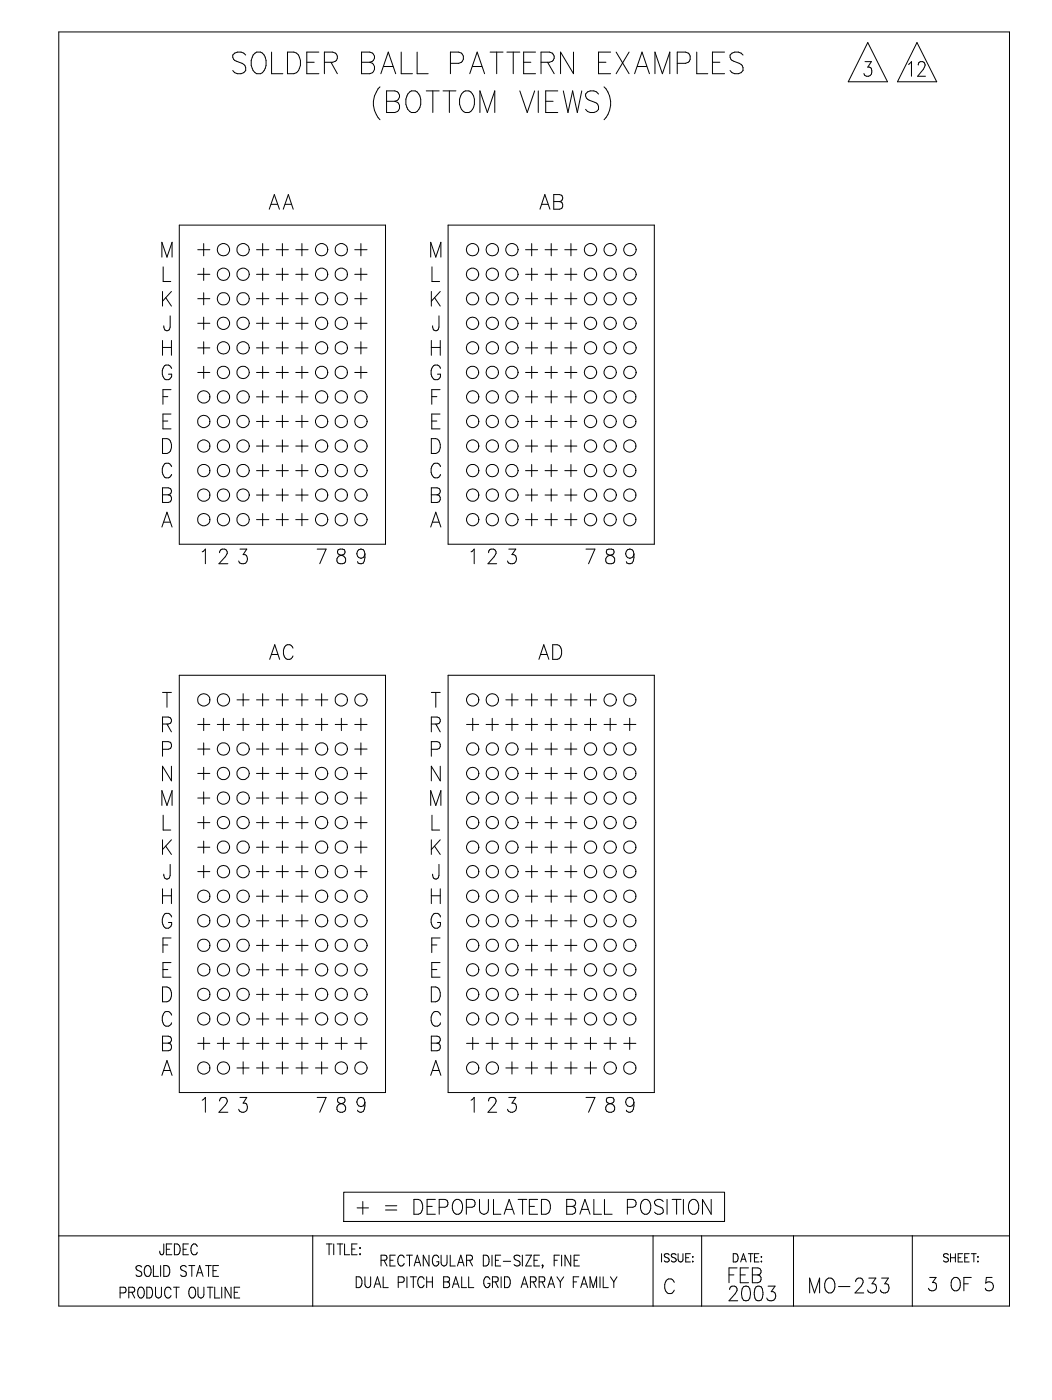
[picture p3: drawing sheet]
<svg xmlns="http://www.w3.org/2000/svg" width="210mm" height="280mm" viewBox="0 0 210 280" stroke-linecap="round" stroke-linejoin="round" font-family="sans-serif">
<g fill="none" stroke="#000" stroke-width=".2">
<path d="M11.7 6.4h189.7v254.4h-189.7zM49 11a1.63 1.63 0 0 0-2.6 0 1.02 1.02 0 0 0 .8 1.2l1.1 .4a1.07 1.07 0 0 1 .7 1.2 1.07 1.07 0 0 1-.9 .9h-.7l-.6-.2-.4-.4M50.5 11l.7-.6a1.56 1.56 0 0 1 1.9 1.7 2.49 2.49 0 0 1-1.1 2.6 1.36 1.36 0 0 1-1.7-1 2.91 2.91 0 0 1 .2-2.7zM54.2 10.4v4.3h2.2M57.4 10.4h1.2a1.72 1.72 0 0 1 1.3 1.7 2.98 2.98 0 0 1-.7 2.4l-.6 .2h-1.2zM61.2 12.4h1.5M63.6 10.4h-2.4v4.3h2.4M64.7 12.4h1.7l.5-.2a1.01 1.01 0 0 0 .4-1.1 1.01 1.01 0 0 0-.9-.7h-1.7v4.3M66 12.4l1.3 2.3M72.1 10.4h1.7a1.02 1.02 0 0 1 .9 1 1.02 1.02 0 0 1-.9 1 1.16 1.16 0 0 1 1 1.2 1.16 1.16 0 0 1-1 1.1h-1.7zM72.1 12.4h1.7M75.8 17.3a4.7 4.7 0 0 0 0 6.6"/>
<path d="M76 14.7l1.5-4.3 1.5 4.3M76.5 13.3h1.9M77.1 18.1h1.7a1.04 1.04 0 0 1 .9 1.1 1.04 1.04 0 0 1-.9 1 1.13 1.13 0 0 1 1 1.1 1.13 1.13 0 0 1-1 1.2h-1.7zM80.1 10.4v4.3h2.2M81.7 18.4l.4-.3a1.56 1.56 0 0 1 1.8 1.7 2.42 2.42 0 0 1-1.1 2.7 1.38 1.38 0 0 1-1.6-1.1 2.72 2.72 0 0 1 .5-3zM83.2 10.4v4.3h2.2M85 18.1h2.6M86.4 18.1v4.4M88.4 18.1h2.6M89.7 18.1v4.4M89.9 12.6h1.6a1.13 1.13 0 0 0 1-1.1 1.13 1.13 0 0 0-1-1.1h-1.6v4.3M92.5 18.4l.3-.3a1.55 1.55 0 0 1 1.9 1.7 2.42 2.42 0 0 1-1.1 2.7 1.38 1.38 0 0 1-1.7-1.1 2.72 2.72 0 0 1 .6-3z"/>
<path d="M93.7 14.7l1.5-4.3 1.5 4.3M94.3 13.3h1.8M97.8 10.4h2.6M99.1 10.4v4.3M101.1 10.4h2.6M102.4 10.4v4.3M103.7 18.1l1.5 4.4 1.5-4.4M104.5 12.4h1.4M106.8 10.4h-2.3v4.3h2.3M107.4 18.1v4.4M107.9 12.4h1.7a1.02 1.02 0 0 0 1-1 1.02 1.02 0 0 0-1-1h-1.7v4.3M109.3 12.4l1.3 2.3"/>
<path d="M111.3 18.1h-2.4v4.4h2.4M112.4 18.1l.9 4.4 1-4.4 .9 4.4 .9-4.4M114.4 10.4v4.3l-2.6-4.3v4.3M119.4 12.4h1.5M119.4 18.8a1.57 1.57 0 0 0-2.6 0 1.09 1.09 0 0 0 .8 1.2l1.1 .4a1.04 1.04 0 0 1 .7 1.1 1.04 1.04 0 0 1-.9 1h-.7l-.6-.2-.4-.5M120.5 17.3a4.7 4.7 0 0 1 0 6.6M121.8 10.4h-2.4v4.3h2.4M122.9 10.4l2.6 4.3M125.5 10.4l-2.6 4.3M126.6 14.7l1.5-4.3 1.5 4.3M127.2 13.3h1.8M130.7 14.7v-4.3l1.5 4.3 1.4-4.3v4.3"/>
<path d="M135.1 12.6h1.7a1.13 1.13 0 0 0 1-1.1 1.13 1.13 0 0 0-1-1.1h-1.7v4.3M139 10.4v4.3h2.2M142.2 12.4h1.4M144.6 10.4h-2.4v4.3h2.4M148.3 11a1.63 1.63 0 0 0-2.6 0 1.02 1.02 0 0 0 .7 1.2l1.1 .4a1.06 1.06 0 0 1 .8 1.2 1.06 1.06 0 0 1-1 .9h-.7l-.6-.2-.3-.4M172.6 12.3h1.3l-.8 1.1h.4a.93 .93 0 0 1 .4 1.4 .93 .93 0 0 1-1.4 .1l-.1-.2M173.1 8.5l4 7.8h-7.9zM181.3 12.9l.6-.6v2.9M183 8.5l3.9 7.8h-7.8zM183.2 13a.6 .6 0 0 1 .4-.7h.5a.72 .72 0 0 1 .3 1.1l-1.3 1.8h1.6M77.1 20.2h1.7M95.8 22.5v-4.4l1.4 4.4 1.5-4.4v4.4"/>
<path d="M108.9 20.2h1.5M110.5 38.8h1.1a.7 .7 0 0 1 .7 .7 .7 .7 0 0 1-.7 .7l.4 .2a.79 .79 0 0 1 .3 .8 .79 .79 0 0 1-.7 .6h-1.1zM32.3 51.3v-2.9l1 2.9 1-2.9v2.9M32.4 58.2v2.9M32.6 53.3v2.9h1.5M33.1 59.4l1.1 1.7M34.2 58.2l-1.8 1.9M35.8 44.9h41.1v63.8h-41.1zM39.5 49.9h2.4M39.5 54.8h2.4M39.5 59.6h2.4M40.6 48.6v2.5"/>
<path d="M40.6 53.5v2.5M40.6 58.4v2.5M51.2 49.9h2.4M51.2 54.8h2.4M51.2 59.6h2.4M52.4 48.6v2.5M52.4 53.5v2.5M52.4 58.4v2.5M53.7 41.8l1-3 1.1 3M54.1 40.8h1.3M55.1 49.9h2.4M55.1 54.8h2.4"/>
<path d="M55.1 59.6h2.4M56.3 48.6v2.5M56.3 53.5v2.5M56.3 58.4v2.5M56.5 41.8l1-3 1 3M56.9 40.8h1.2M59 49.9h2.5M59 54.8h2.5M59 59.6h2.5M60.2 48.6v2.5M60.2 53.5v2.5M60.2 58.4v2.5"/>
<path d="M70.8 49.9h2.4M70.8 54.8h2.4M70.8 59.6h2.4M72 48.6v2.5M72 53.5v2.5M72 58.4v2.5M85.9 51.3v-2.9l1.1 2.9 1-2.9v2.9M86.1 58.2v2.9M86.2 53.3v2.9h1.5M86.7 59.4l1.1 1.7M87.8 58.2l-1.7 1.9M89.4 44.9h41.2v63.8h-41.2z"/>
<path d="M104.9 49.9h2.4M104.9 54.8h2.4M104.9 59.6h2.4M106.1 48.6v2.5M106.1 53.5v2.5M106.1 58.4v2.5M107.7 41.8l1-3 1 3M108.1 40.8h1.2M108.8 49.9h2.4M108.8 54.8h2.4M108.8 59.6h2.4M110 48.6v2.5"/>
<path d="M110 53.5v2.5M110 58.4v2.5M110.5 40.2h1.1M112.7 49.9h2.4M112.7 54.8h2.4M112.7 59.6h2.4M113.9 48.6v2.5M113.9 53.5v2.5M113.9 58.4v2.5M32.4 69.4h1.8M32.4 68v2.9M32.5 79.2h1"/>
<path d="M34 63.1v2.2l-.2 .4a.57 .57 0 0 1-1 0l-.1-.6M34.1 77.8h-1.6v2.9M34.2 68v2.9M34.2 73.6a.89 .89 0 0 0-.8-.7 .89 .89 0 0 0-.9 .7 1.76 1.76 0 0 0 .6 2.2 .92 .92 0 0 0 1.1-1.1h-.6M39.5 64.5h2.4M39.5 69.5h2.4M39.5 74.4h2.4M40.6 63.3v2.5M40.6 68.2v2.5M40.6 73.1v2.5M51.2 64.5h2.4M51.2 69.5h2.4"/>
<path d="M51.2 74.4h2.4M51.2 79.2h2.4M52.4 63.3v2.5M52.4 68.2v2.5M52.4 73.1v2.5M52.4 78v2.5M55.1 64.5h2.4M55.1 69.5h2.4M55.1 74.4h2.4M55.1 79.2h2.4M56.3 63.3v2.5M56.3 68.2v2.5"/>
<path d="M56.3 73.1v2.5M56.3 78v2.5M59 64.5h2.5M59 69.5h2.5M59 74.4h2.5M59 79.2h2.5M60.2 63.3v2.5M60.2 68.2v2.5M60.2 73.1v2.5M60.2 78v2.5M70.8 64.5h2.4M70.8 69.5h2.4"/>
<path d="M70.8 74.4h2.4M72 63.3v2.5M72 68.2v2.5M72 73.1v2.5M86.1 68v2.9M86.1 69.4h1.7M86.1 79.2h1.1M87.6 63.1v2.2l-.1 .4a.57 .57 0 0 1-1.1 0l-.1-.6M87.8 77.8h-1.7v2.9M87.8 68v2.9M87.9 73.6a.96 .96 0 0 0-1.1-.7 .96 .96 0 0 0-.8 1.1 1.32 1.32 0 0 0 1.3 1.8 .92 .92 0 0 0 .6-1.1h-.6M104.9 64.5h2.4"/>
<path d="M104.9 69.5h2.4M104.9 74.4h2.4M104.9 79.2h2.4M106.1 63.3v2.5M106.1 68.2v2.5M106.1 73.1v2.5M106.1 78v2.5M108.8 64.5h2.4M108.8 69.5h2.4M108.8 74.4h2.4M108.8 79.2h2.4M110 63.3v2.5"/>
<path d="M110 68.2v2.5M110 73.1v2.5M110 78v2.5M112.7 64.5h2.4M112.7 69.5h2.4M112.7 74.4h2.4M112.7 79.2h2.4M113.9 63.3v2.5M113.9 68.2v2.5M113.9 73.1v2.5M113.9 78v2.5M32.4 98.8h1.2"/>
<path d="M32.4 97.4l1.6 .1a.72 .72 0 0 1 .2 .8 .72 .72 0 0 1-.6 .5l.4 .1a.79 .79 0 0 1 .2 .8 .79 .79 0 0 1-.6 .6h-1.2zM32.4 87.6h.9a1.69 1.69 0 0 1 .7 2.5l-.7 .4h-.9zM32.5 84.1h1M34.1 82.7h-1.6v2.9h1.6M34.2 93.2a.89 .89 0 0 0-.8-.7 .89 .89 0 0 0-.9 .7 1.76 1.76 0 0 0 .6 2.2 .93 .93 0 0 0 1.1-.7M51.2 84.1h2.4M51.2 89.1h2.4M51.2 94h2.4M51.2 98.8h2.4M52.4 82.9v2.5M52.4 87.8v2.5M52.4 92.7v2.5"/>
<path d="M52.4 97.6v2.5M55.1 84.1h2.4M55.1 89.1h2.4M55.1 94h2.4M55.1 98.8h2.4M56.3 82.9v2.5M56.3 87.8v2.5M56.3 92.7v2.5M56.3 97.6v2.5M59 84.1h2.5M59 89.1h2.5M59 94h2.5"/>
<path d="M59 98.8h2.5M60.2 82.9v2.5M60.2 87.8v2.5M60.2 92.7v2.5M60.2 97.6v2.5M86.1 98.8h1.1M86.1 97.4l1.5 .1a.72 .72 0 0 1 .2 .8 .72 .72 0 0 1-.6 .5l.4 .1a.79 .79 0 0 1 .2 .8 .79 .79 0 0 1-.6 .6h-1.1zM86.1 87.6h.9a1.69 1.69 0 0 1 .6 2.5l-.6 .4h-.9zM86.1 84.1h1.1M87.8 82.7h-1.7v2.9h1.7M87.9 93.2a.96 .96 0 0 0-1.1-.7 .96 .96 0 0 0-.8 1.1 1.32 1.32 0 0 0 1.3 1.8l.2-.1 .4-.6M104.9 84.1h2.4"/>
<path d="M104.9 89.1h2.4M104.9 94h2.4M104.9 98.8h2.4M106.1 82.9v2.5M106.1 87.8v2.5M106.1 92.7v2.5M106.1 97.6v2.5M108.8 84.1h2.4M108.8 89.1h2.4M108.8 94h2.4M108.8 98.8h2.4M110 82.9v2.5"/>
<path d="M110 87.8v2.5M110 92.7v2.5M110 97.6v2.5M112.7 84.1h2.4M112.7 89.1h2.4M112.7 94h2.4M112.7 98.8h2.4M113.9 82.9v2.5M113.9 87.8v2.5M113.9 92.7v2.5M113.9 97.6v2.5M32.3 105.2l1-2.9 1 2.9"/>
<path d="M32.7 104.3h1.3M40.3 110.2l.7-.6v3M43.8 110.3l.3-.5 .7-.2a.74 .74 0 0 1 .4 1.1l-1.5 1.9h1.8M47.9 109.6h1.3l-.7 1.1a.92 .92 0 0 1 .9 1.1 .92 .92 0 0 1-1.1 .8l-.4-.2-.3-.4M51.2 103.7h2.4M52.4 102.5v2.5M55.1 103.7h2.4M56.3 102.5v2.5M59 103.7h2.5M60.2 102.5v2.5M63.3 109.6h1.8l-1.3 3M67.5 109.8a.6 .6 0 0 0 .2 .9 1.16 1.16 0 0 1 1.3 1.3 .89 .89 0 0 1-1.6 .4 .89 .89 0 0 1 .6-1.5l.5-.2a.6 .6 0 0 0 .2-.9l-.4-.2z"/>
<path d="M71.6 109.8a.75 .75 0 0 1 1.1 .3l.1 .5a.84 .84 0 0 1-1.1 .8 .84 .84 0 0 1-.4-1.3zM72.8 110.6l-.1 1.4a.8 .8 0 0 1-1.2 .4l-.2-.3M85.9 105.2l1.1-2.9 1 2.9M86.3 104.3h1.3M94 110.2l.6-.6v3M97.5 110.3a.66 .66 0 0 1 .5-.7h.5a.74 .74 0 0 1 .3 1.1l-1.4 1.9h1.7M101.5 109.6h1.4l-.7 1.1a.92 .92 0 0 1 .7 1.5 .92 .92 0 0 1-1.6-.2M104.9 103.7h2.4M106.1 102.5v2.5M108.8 103.7h2.4M110 102.5v2.5M112.7 103.7h2.4"/>
<path d="M113.9 102.5v2.5M116.9 109.6h1.8l-1.3 3M121.1 109.8a.6 .6 0 0 0 .3 .9l.9 .3a.82 .82 0 0 1 .4 .9 .82 .82 0 0 1-.7 .7l-.9-.2a.89 .89 0 0 1 .1-1.4l.9-.3a.6 .6 0 0 0 .3-.9l-.4-.2zM126.5 110.6l-.1 1.4a.85 .85 0 0 1-1.3 .4l-.1-.3M32.4 138.2h1.8M33.3 138.2v3M35.8 134.8h41.1v83.3h-41.1zM47.3 139.7h2.4M48.5 138.5v2.5M51.2 139.7h2.4M52.4 138.5v2.5M53.8 131.6l1-2.9 1 2.9"/>
<path d="M54.2 130.7h1.2M55.1 139.7h2.4M56.3 138.5v2.5M58.5 129.4a.98 .98 0 0 0-1.2-.7 .98 .98 0 0 0-.7 1.1 1.32 1.32 0 0 0 1.2 1.8l.7-.6M59.1 139.7h2.4M60.2 138.5v2.5M62.9 139.7h2.5M64.2 138.5v2.5M86.1 138.2h1.7M87 138.2v3M89.4 134.8h41.2v83.3h-41.2zM100.9 139.7h2.5"/>
<path d="M102.2 138.5v2.5M104.9 139.7h2.4M106.1 138.5v2.5M107.5 131.6l1-2.9 1 2.9M107.9 130.7h1.2M108.8 139.7h2.4M110 138.5v2.5M110.3 128.7h.9a1.63 1.63 0 0 1 .6 2.5l-.3 .3-.3 .1h-.9zM112.7 139.7h2.4M113.9 138.5v2.5M116.6 139.7h2.4M117.8 138.5v2.5"/>
<path d="M32.4 149.6l1.6-.1a.79 .79 0 0 0 .2-.9 .79 .79 0 0 0-.6-.5h-1.2v2.9M32.4 144.6h1.2a.7 .7 0 0 0 .6-.7 .7 .7 0 0 0-.6-.7h-1.2v2.9M33.3 144.6l.9 1.5M34.2 153v2.9l-1.8-2.9v2.9M39.5 149.5h2.4M39.5 154.4h2.4M39.5 159.3h2.4M39.5 144.6h2.4M40.6 143.4v2.5M40.6 148.3v2.4M40.6 153.2v2.4M40.6 158.1v2.5"/>
<path d="M43.3 144.6h2.5M44.6 143.4v2.5M47.3 144.6h2.4M48.5 143.4v2.5M51.2 149.5h2.4M51.2 154.4h2.4M51.2 159.3h2.4M51.2 144.6h2.4M52.4 143.4v2.5M52.4 148.3v2.4M52.4 153.2v2.4M52.4 158.1v2.5"/>
<path d="M55.1 149.5h2.4M55.1 154.4h2.4M55.1 159.3h2.4M55.1 144.6h2.4M56.3 143.4v2.5M56.3 148.3v2.4M56.3 153.2v2.4M56.3 158.1v2.5M59 149.5h2.5M59 154.4h2.5M59 159.3h2.5M59.1 144.6h2.4"/>
<path d="M60.2 143.4v2.5M60.2 148.3v2.4M60.2 153.2v2.4M60.2 158.1v2.5M62.9 144.6h2.5M64.2 143.4v2.5M66.9 144.6h2.4M68.1 143.4v2.5M70.8 149.5h2.4M70.8 154.4h2.4M70.8 159.3h2.4M70.8 144.6h2.4"/>
<path d="M72 143.4v2.5M72 148.3v2.4M72 153.2v2.4M72 158.1v2.5M86.1 144.6h1.1a.7 .7 0 0 0 .7-.7 .7 .7 0 0 0-.7-.7h-1.1v2.9M86.1 149.6l1.5-.1a.79 .79 0 0 0 .2-.9 .79 .79 0 0 0-.6-.5h-1.1v2.9M87 144.6l.8 1.5M87.8 153v2.9l-1.7-2.9v2.9M93.1 144.6h2.4M94.3 143.4v2.5M97 144.6h2.4M98.2 143.4v2.5"/>
<path d="M100.9 144.6h2.5M102.2 143.4v2.5M104.9 149.5h2.4M104.9 154.4h2.4M104.9 159.3h2.4M104.9 144.6h2.4M106.1 143.4v2.5M106.1 148.3v2.4M106.1 153.2v2.4M106.1 158.1v2.5M108.8 149.5h2.4M108.8 154.4h2.4"/>
<path d="M108.8 159.3h2.4M108.8 144.6h2.4M110 143.4v2.5M110 148.3v2.4M110 153.2v2.4M110 158.1v2.5M112.7 149.5h2.4M112.7 154.4h2.4M112.7 159.3h2.4M112.7 144.6h2.4M113.9 143.4v2.5M113.9 148.3v2.4"/>
<path d="M113.9 153.2v2.4M113.9 158.1v2.5M116.6 144.6h2.4M117.8 143.4v2.5M120.5 144.6h2.5M121.8 143.4v2.5M124.5 144.6h2.4M125.6 143.4v2.5M32.3 160.8v-3l1 3 1-3v3M32.4 167.7v2.9M32.4 177.4v3M32.4 178.8h1.8"/>
<path d="M32.6 162.8v2.9h1.5M33.1 168.9l1.1 1.7M34 172.6v2.2l-.2 .4a.57 .57 0 0 1-1 0l-.1-.7M34.2 177.4v3M34.2 167.7l-1.8 1.9M39.5 164.2h2.4M39.5 169.1h2.4M39.5 174h2.4M40.6 163v2.5M40.6 167.9v2.4M40.6 172.8v2.4M51.2 178.9h2.4"/>
<path d="M51.2 164.2h2.4M51.2 169.1h2.4M51.2 174h2.4M52.4 163v2.5M52.4 167.9v2.4M52.4 172.8v2.4M52.4 177.7v2.5M55.1 178.9h2.4M55.1 164.2h2.4M55.1 169.1h2.4M55.1 174h2.4M56.3 163v2.5"/>
<path d="M56.3 167.9v2.4M56.3 172.8v2.4M56.3 177.7v2.5M59 178.9h2.5M59 164.2h2.5M59 169.1h2.5M59 174h2.5M60.2 163v2.5M60.2 167.9v2.4M60.2 172.8v2.4M60.2 177.7v2.5M70.8 164.2h2.4"/>
<path d="M70.8 169.1h2.4M70.8 174h2.4M72 163v2.5M72 167.9v2.4M72 172.8v2.4M85.9 160.8v-3l1.1 3 1-3v3M86.1 167.7v2.9M86.1 177.4v3M86.1 178.8h1.7M86.2 162.8v2.9h1.5M86.7 168.9l1.1 1.7M87.6 172.6v2.2l-.1 .4a.57 .57 0 0 1-1.1 0l-.1-.7"/>
<path d="M87.8 177.4v3M87.8 167.7l-1.7 1.9M104.9 178.9h2.4M104.9 164.2h2.4M104.9 169.1h2.4M104.9 174h2.4M106.1 163v2.5M106.1 167.9v2.4M106.1 172.8v2.4M106.1 177.7v2.5M108.8 178.9h2.4M108.8 164.2h2.4"/>
<path d="M108.8 169.1h2.4M108.8 174h2.4M110 163v2.5M110 167.9v2.4M110 172.8v2.4M110 177.7v2.5M112.7 178.9h2.4M112.7 164.2h2.4M112.7 169.1h2.4M112.7 174h2.4M113.9 163v2.5M113.9 167.9v2.4"/>
<path d="M113.9 172.8v2.4M113.9 177.7v2.5M32.4 197h.9a1.65 1.65 0 0 1 .9 1.5 1.65 1.65 0 0 1-.9 1.5h-.9zM32.5 188.7h1M32.5 193.6h1M34.1 187.3h-1.6v2.9M34.1 192.2h-1.6v2.9h1.6M34.2 183.1a.88 .88 0 0 0-.8-.8 .88 .88 0 0 0-.9 .8 1.83 1.83 0 0 0 .6 2.2 .97 .97 0 0 0 1.1-1.1h-.6M51.2 198.5h2.4M51.2 193.6h2.4M51.2 188.8h2.4M51.2 183.8h2.4"/>
<path d="M52.4 182.6v2.5M52.4 187.5v2.4M52.4 192.4v2.4M52.4 197.3v2.5M55.1 198.5h2.4M55.1 193.6h2.4M55.1 188.8h2.4M55.1 183.8h2.4M56.3 182.6v2.5M56.3 187.5v2.4M56.3 192.4v2.4M56.3 197.3v2.5"/>
<path d="M59 198.5h2.5M59 193.6h2.5M59 188.8h2.5M59 183.8h2.5M60.2 182.6v2.5M60.2 187.5v2.4M60.2 192.4v2.4M60.2 197.3v2.5M86.1 197h.9a1.65 1.65 0 0 1 .9 1.5 1.65 1.65 0 0 1-.9 1.5h-.9zM86.1 188.7h1.1M86.1 193.6h1.1M87.8 187.3h-1.7v2.9"/>
<path d="M87.8 192.2h-1.7v2.9h1.7M87.9 183.1l-.1-.3a.89 .89 0 0 0-.9-.5 .89 .89 0 0 0-.8 .8 1.76 1.76 0 0 0 .7 2.2 .93 .93 0 0 0 1.1-1.1h-.6M104.9 198.5h2.4M104.9 193.6h2.4M104.9 188.8h2.4M104.9 183.8h2.4M106.1 182.6v2.5M106.1 187.5v2.4M106.1 192.4v2.4M106.1 197.3v2.5M108.8 198.5h2.4M108.8 193.6h2.4"/>
<path d="M108.8 188.8h2.4M108.8 183.8h2.4M110 182.6v2.5M110 187.5v2.4M110 192.4v2.4M110 197.3v2.5M112.7 198.5h2.4M112.7 193.6h2.4M112.7 188.8h2.4M112.7 183.8h2.4M113.9 182.6v2.5M113.9 187.5v2.4"/>
<path d="M113.9 192.4v2.4M113.9 197.3v2.5M32.3 214.7l1-3 1 3M32.4 206.9h1.2a.7 .7 0 0 1 .6 .7 .7 .7 0 0 1-.6 .7l.4 .1a.79 .79 0 0 1 .2 .8 .79 .79 0 0 1-.6 .6h-1.2zM32.4 208.3h1.2M32.7 213.7h1.3M34.2 202.7a.88 .88 0 0 0-.8-.8 .88 .88 0 0 0-.9 .8 1.73 1.73 0 0 0 .6 2.2 .93 .93 0 0 0 1.1-.7M39.5 208.3h2.4M40.3 219.7l.7-.6v3M40.6 207.1v2.4M43.3 208.3h2.5M43.8 219.8l.3-.6 .7-.1a.85 .85 0 0 1 .6 .7 .85 .85 0 0 1-.4 .8l-1.3 1.5h1.8"/>
<path d="M44.6 207.1v2.4M47.3 208.3h2.4M47.3 213.2h2.4M47.9 219.1h1.3l-.7 1.1h.4a.94 .94 0 0 1 .2 1.6 .94 .94 0 0 1-1.5-.3M48.5 207.1v2.4M48.5 212v2.4M51.2 203.4h2.4M51.2 208.3h2.4M51.2 213.2h2.4M52.4 202.2v2.5M52.4 207.1v2.4M52.4 212v2.4"/>
<path d="M55.1 203.4h2.4M55.1 208.3h2.4M55.1 213.2h2.4M56.3 202.2v2.5M56.3 207.1v2.4M56.3 212v2.4M59 203.4h2.5M59.1 208.3h2.4M59.1 213.2h2.4M60.2 202.2v2.5M60.2 207.1v2.4M60.2 212v2.4"/>
<path d="M62.9 208.3h2.5M62.9 213.2h2.5M63.3 219.1h1.8l-1.3 3M64.2 207.1v2.4M64.2 212v2.4M66.9 208.3h2.4M67.5 219.2a.65 .65 0 0 0 .2 1 1.02 1.02 0 0 1 1.1 .5 1.02 1.02 0 0 1-.1 1.2 .89 .89 0 0 1-1.4-.3 .89 .89 0 0 1 .7-1.2l.5-.2a.65 .65 0 0 0 .2-1l-.4-.1zM68.1 207.1v2.4M70.8 208.3h2.4M71.6 219.2a.75 .75 0 0 1 1.1 .3l.1 .6a.84 .84 0 0 1-1.1 .8 .84 .84 0 0 1-.4-1.4zM72 207.1v2.4M85.9 214.7l1.1-3 1 3"/>
<path d="M86.1 206.9h1.1a.7 .7 0 0 1 .7 .7 .7 .7 0 0 1-.7 .7l.4 .1a.79 .79 0 0 1 .2 .8 .79 .79 0 0 1-.6 .6h-1.1zM86.1 208.3h1.1M86.3 213.7h1.3M87.9 202.7l-.1-.3a.89 .89 0 0 0-.9-.5 .89 .89 0 0 0-.8 .8 1.67 1.67 0 0 0 .7 2.2l.7-.1 .4-.6M93.1 208.3h2.4M94 219.7l.6-.6v3M94.3 207.1v2.4M97 208.3h2.4M97.5 219.8a.66 .66 0 0 1 .5-.7h.5a.85 .85 0 0 1 .5 .7 .85 .85 0 0 1-.4 .8l-1.2 1.5h1.7M98.2 207.1v2.4M100.9 208.3h2.5M100.9 213.2h2.5"/>
<path d="M101.5 219.1h1.4l-.7 1.1a.93 .93 0 0 1 .9 1.1 .93 .93 0 0 1-1.2 .8l-.4-.2-.2-.4M102.2 207.1v2.4M102.2 212v2.4M104.9 203.4h2.4M104.9 208.3h2.4M104.9 213.2h2.4M106.1 202.2v2.5M106.1 207.1v2.4M106.1 212v2.4M108.8 203.4h2.4M108.8 208.3h2.4M108.8 213.2h2.4"/>
<path d="M110 202.2v2.5M110 207.1v2.4M110 212v2.4M112.7 203.4h2.4M112.7 208.3h2.4M112.7 213.2h2.4M113.9 202.2v2.5M113.9 207.1v2.4M113.9 212v2.4M116.6 208.3h2.4M116.6 213.2h2.4M116.9 219.1h1.8l-1.3 3"/>
<path d="M117.8 207.1v2.4M117.8 212v2.4M120.5 208.3h2.5M121.1 219.2a.65 .65 0 0 0 .3 1 1.06 1.06 0 0 1 1 .4 1.06 1.06 0 0 1 .1 1.2 .94 .94 0 0 1-1.1 .2 .94 .94 0 0 1-.5-.9 1.19 1.19 0 0 1 1.2-.9 .65 .65 0 0 0 .3-1l-.4-.1zM121.8 207.1v2.4M124.5 208.3h2.4M125.6 207.1v2.4M68.6 238h76v5.9h-76zM72.4 239.9v2.5M72.8 220.1a1.65 1.65 0 0 1-.7 2l-.6-.2-.2-.3M82.6 239.5h.9a1.69 1.69 0 0 1 0 2.9h-.9zM86.9 239.5h-1.7v2.9h1.7"/>
<path d="M90.8 239.6l.2-.1a1.32 1.32 0 0 1 1.3 1.8 1 1 0 0 1-.6 1 1 1 0 0 1-1.2-.3 1.94 1.94 0 0 1 .3-2.4zM95.7 239.5v2.1a.89 .89 0 0 0 .9 .8 .89 .89 0 0 0 .9-.8v-2.1M98.5 239.5v2.9h1.4M103.4 239.5h1.7M104.3 239.5v2.9M107.3 239.5h-1.7v2.9h1.7M108 239.5h.9a1.65 1.65 0 0 1 .9 1.4 1.65 1.65 0 0 1-.9 1.5h-.9zM113.1 239.5h1.1a.72 .72 0 0 1 .6 .5 .72 .72 0 0 1-.2 .7l-.4 .2a.8 .8 0 0 1 .7 .7 .8 .8 0 0 1-.7 .8h-1.1zM118.5 239.5v2.9h1.5M120.6 239.5v2.9h1.5M126.5 220.1a1.6 1.6 0 0 1-.8 2l-.6-.2-.1-.3M128.1 239.9l.5-.4a1.32 1.32 0 0 1 1.2 1.8 1 1 0 0 1-.6 1 1 1 0 0 1-1.1-.3 2.13 2.13 0 0 1 0-2.1z"/>
<path d="M132.3 239.9a.93 .93 0 0 0-.9-.5 .93 .93 0 0 0-.8 .8l.3 .4 .9 .4a.71 .71 0 0 1 .5 .8 .71 .71 0 0 1-.6 .6h-.5l-.6-.4M133.1 239.5v2.9M134.1 239.5h1.8M135 239.5v2.9M136.4 239.5v2.9M137.6 239.9l.5-.4a1.32 1.32 0 0 1 1.3 1.8 1 1 0 0 1-.6 1 1 1 0 0 1-1.2-.3 2.13 2.13 0 0 1 0-2.1zM141.9 239.5v2.9l-1.7-2.9v2.9M11.7 246.7h189.7M24 258.1h.7a.59 .59 0 0 0 .5-.5 .59 .59 0 0 0-.5-.6h-.7v2.2M25.7 258h.8a.51 .51 0 0 0 .4-.5 .51 .51 0 0 0-.4-.5h-.8v2.2M26.3 258l.6 1.2M27.8 257.1l.1-.1a.93 .93 0 0 1 .9 1.3l-.1 .3a.68 .68 0 0 1-.8 .6 1.49 1.49 0 0 1-.1-2.1z"/>
<path d="M28.3 253a.57 .57 0 0 0-.8-.3 .57 .57 0 0 0-.2 .8l.8 .4a.58 .58 0 0 1 0 .8 .72 .72 0 0 1-1-.2M29.1 252.8l.2-.1a.95 .95 0 0 1 .8 1.3 .69 .69 0 0 1-.6 .9 .69 .69 0 0 1-.7-.9 1.36 1.36 0 0 1 .3-1.2zM29.3 257h.6a1.29 1.29 0 0 1 0 2.2h-.6zM30.6 252.7v2.1h1M31 257v1.5a.59 .59 0 0 0 .3 .6 .59 .59 0 0 0 .7-.1l.2-.5v-1.5M32 252.7v2.1M32.7 252.7a1.16 1.16 0 0 1 1.2 .7 1.16 1.16 0 0 1-.4 1.3l-.8 .1zM32.7 248.4l-.1 1.9a.33 .33 0 0 1-.3 .2 .33 .33 0 0 1-.3-.2l-.1-.5M33.2 249.4h.7M34.1 257.5a.65 .65 0 0 0-.8-.5 .65 .65 0 0 0-.4 .8 .95 .95 0 0 0 .8 1.4l.4-.6M34.3 248.4h-1.1v2.1h1.1M34.6 257h1.2"/>
<path d="M34.8 248.4a1.16 1.16 0 0 1 1.2 .7 1.16 1.16 0 0 1-.4 1.3l-.8 .1zM35.2 257v2.2M36.5 249.4h.7M37.2 253a.61 .61 0 0 0-.7-.3 .61 .61 0 0 0-.5 .5l.2 .3 .8 .4 .2 .6a.67 .67 0 0 1-1.2 0M37.6 248.4h-1.1v2.1h1.1M37.7 252.7h1.2M38 257.1l.2-.1a.93 .93 0 0 1 .8 1.3 .7 .7 0 0 1-.6 .9 .7 .7 0 0 1-.7-.9v-.5zM38.3 252.7v2.1M39.2 254.8l.6-2.1 .7 2.1M39.4 248.9a.6 .6 0 0 0-.6-.6 .6 .6 0 0 0-.6 .6l-.1 .8a.65 .65 0 0 0 .5 .8 .65 .65 0 0 0 .8-.5M39.4 254.1h.9M39.5 257v1.5a.59 .59 0 0 0 .3 .6 .59 .59 0 0 0 .6-.1l.3-.5v-1.5"/>
<path d="M41 252.7h1.2M41.4 257h1.1M41.6 252.7v2.1M41.9 257v2.2M42.5 253.7h.7M42.8 257v2.2h1.1M43.6 252.7h-1.1v2.1h1.1M44.2 257v2.2M46.1 257v2.2l-1.2-2.2v2.2M46.7 258h.7M47.8 257h-1.1v2.2h1.1M62.4 246.7v14.1"/>
<path d="M65.1 248.4h1.2M65.7 248.4v2.1M66.6 248.4v2.1M67.3 248.4h1.1M67.9 248.4v2.1M68.7 248.4v2.1h1.1M70.2 249.4h.6M71.1 254.9h.5a1.25 1.25 0 0 1 0 2.2h-.5zM71.2 241.2h2.3M71.2 248.4h-1v2.1h1M71.8 249.2h.1l-.1 .1zM71.8 250.4h.1l-.1 .1z"/>
<path d="M72.8 254.9v1.5a.58 .58 0 0 0 .6 .7 .58 .58 0 0 0 .6-.7v-1.5M74.6 257.1l.7-2.2 .7 2.2M74.9 256.4h.8M76 251.6h.8a.52 .52 0 0 0 .4-.5 .52 .52 0 0 0-.4-.5h-.8v2.2M76.5 254.9v2.2h1M76.6 251.6l.6 1.2M76.9 240.7h2.3M76.9 241.6h2.3M77.8 251.6h.6M78.9 250.6h-1.1v2.2h1.1M79.5 256h.7l.4-.2v-.5l-.1-.3-1-.1v2.2M80.6 251.1a.65 .65 0 0 0-.7-.5 .65 .65 0 0 0-.5 .8 .95 .95 0 0 0 .8 1.4l.4-.5"/>
<path d="M81.1 250.6h1.2M81.2 254.9v2.2M81.7 250.6v2.2M81.9 254.9h1.2M82.5 254.9v2.2M82.6 252.8l.7-2.2 .6 2.2M82.9 252h.8M84.6 255.4a.65 .65 0 0 0-.8-.5 .65 .65 0 0 0-.4 .8 .99 .99 0 0 0 .8 1.4l.4-.5M85.1 255.9h1.2M85.1 254.9v2.2M85.2 240.9h1M85.6 250.6v2.2l-1.1-2.2v2.2"/>
<path d="M86.3 254.9v2.2M87.5 251.1a.65 .65 0 0 0-.7-.5 .65 .65 0 0 0-.5 .8 .95 .95 0 0 0 .8 1.4 .74 .74 0 0 0 .4-.9h-.4M87.6 241h1.2a.81 .81 0 0 0 .6-.8 .81 .81 0 0 0-.6-.7h-1.2v2.9M88 250.6v1.5a.59 .59 0 0 0 .3 .6 .59 .59 0 0 0 .6-.1l.3-.5v-1.5M88.5 255.9h.8M88.5 254.9h.8a.51 .51 0 0 1 .4 .5 .51 .51 0 0 1-.4 .5 .59 .59 0 0 1 .4 .6 .59 .59 0 0 1-.4 .6h-.8zM89.8 250.6v2.2h1M90.3 257.1l.6-2.2 .7 2.2M90.5 256.4h.9M91.3 252.8l.6-2.2 .7 2.2M91.5 252h.8M92.1 254.9v2.2h1"/>
<path d="M93 241h1.2a.81 .81 0 0 0 .6-.8 .81 .81 0 0 0-.6-.7h-1.2v2.9M93.1 251.6h.8a.52 .52 0 0 0 .4-.5 .52 .52 0 0 0-.4-.5h-.8v2.2M93.5 254.9v2.2h1M93.7 251.6l.6 1.2M96.4 250.6h.6a1.25 1.25 0 0 1 0 2.2h-.6zM97.7 255.4a.57 .57 0 0 0-.8-.4 1.49 1.49 0 0 0 .1 2.1 .68 .68 0 0 0 .7-.9h-.4M98.2 250.6v2.2M98.3 255.9h.7a.53 .53 0 0 0 .4-.5 .53 .53 0 0 0-.4-.5h-.7v2.2M98.8 251.6h.7M98.8 255.9l.6 1.2M99.9 250.6h-1.1v2.2h1.1M100 254.9v2.2"/>
<path d="M100.4 251.8h1.5M100.6 242.4l1-2.9 1 2.9M100.7 254.9h.6a1.29 1.29 0 0 1 0 2.2h-.6zM101 241.5h1.2M103.8 250.9a.64 .64 0 0 0-.7-.3 .64 .64 0 0 0-.5 .5 1.63 1.63 0 0 0 1.1 .8l.1 .6a.71 .71 0 0 1-1.2 0M104 257.1l.6-2.2 .7 2.2M104.2 250.6v2.2M104.2 256.4h.9M104.9 250.6h1.1l-1.1 2.2h1.1M105.6 240.9h1M105.8 255.9h.8a.52 .52 0 0 0 .4-.5 .52 .52 0 0 0-.4-.5h-.8v2.2M106.4 255.9l.6 1.2"/>
<path d="M106.6 251.6h.6M107.6 255.9l1-.1 .1-.3-.1-.5-1-.1v2.2M107.7 250.6h-1.1v2.2h1.1M108.2 255.9l.5 1.2M108.2 252.5v.3zM108.3 252.6l-.1 .6M109.3 257.1l.7-2.2 .7 2.2M109.6 256.4h.8M110.6 251.6h.6M111.1 254.9l.7 1M111.6 250.6h-1v2.2M111.8 255.9v1.2"/>
<path d="M112.1 250.6v2.2M112.5 254.9l-.7 1M113.1 240.9h1.1M113.9 250.6v2.2l-1.2-2.2v2.2M114.4 255.9h.7M114.6 251.6h.6M115.5 254.9h-1.1v2.2M115.6 250.6h-1v2.2h1M115.7 242.4l1-2.9 1 2.9M115.9 257.1l.6-2.2 .7 2.2M116.1 241.5h1.2M116.1 256.4h.9"/>
<path d="M117.7 257.1v-2.2l.7 2.2 .6-2.2v2.2M119.7 254.9v2.2M120.4 254.9v2.2h1M121.8 254.9l.7 1M122.5 255.9v1.2M123.1 254.9l-.6 1M125.2 241h1.1a.8 .8 0 0 0 .6-.8 .8 .8 0 0 0-.6-.7h-1.1v2.9M130.3 246.7v14.1M132 250.3v1.7M133.5 250.6a.52 .52 0 0 0-.5-.3 .52 .52 0 0 0-.5 .4l.2 .2 .7 .3 .1 .5a.57 .57 0 0 1-1 0M134.5 256a.98 .98 0 0 0-1.1-.7 .98 .98 0 0 0-.8 1.1 1.32 1.32 0 0 0 1.3 1.9l.6-.7M134.9 250.6a.49 .49 0 0 0-.6-.3 .49 .49 0 0 0-.3 .6l.7 .3 .2 .3a.52 .52 0 0 1-.4 .5 .52 .52 0 0 1-.6-.3"/>
<path d="M135.3 250.3v1.2a.49 .49 0 0 0 .5 .5 .49 .49 0 0 0 .5-.5v-1.2M136.8 251.1h.6M137.8 250.3h-1v1.7h1M138.2 250.9v.1zM138.2 251.8v.2zM140 246.7v14.1M145.5 254.5h.9M145.6 257.5l.2-.6 .8-.1a.7 .7 0 0 1 .3 1.1l-1.4 1.8h1.7M146.3 250.3h.5a.94 .94 0 0 1 0 1.7h-.5zM147.1 253.1h-1.6v3M147.7 254.5h1M147.8 252l.5-1.7 .6 1.7"/>
<path d="M148 251.4h.7M148.3 256.9a.85 .85 0 0 1 1.3 .4 2.67 2.67 0 0 1-.2 2.3 .85 .85 0 0 1-1.3-.4 2.67 2.67 0 0 1 .2-2.3zM149.3 250.3h1M149.4 253.1h-1.7v3h1.7M149.8 250.3v1.7M150.1 253.1h1.1a.7 .7 0 0 1 .7 .7 .7 .7 0 0 1-.7 .7 .79 .79 0 0 1 .7 .8 .79 .79 0 0 1-.7 .8h-1.1zM150.1 254.5h1.1M150.5 251.1h.6M150.9 256.9l.6-.1a1.35 1.35 0 0 1 .7 1.6l-.1 .8-.3 .4-.6 .1a1.39 1.39 0 0 1-.7-1.7l.1-.7zM151.4 250.3h-.9v1.7h.9M151.9 250.9v.1zM151.9 251.8v.2z"/>
<path d="M153.2 256.8h1.4l-.7 1.1a.92 .92 0 0 1 .7 1.4 .92 .92 0 0 1-1.6-.1M158.3 246.7v14.1M161.5 258.1v-2.9l1 2.9 1-2.9v2.9M164.8 255.6l.5-.4a1.32 1.32 0 0 1 1.3 1.8 1 1 0 0 1-.6 1 1 1 0 0 1-1.2-.3 2.13 2.13 0 0 1 0-2.1zM167.3 256.9h2.3M170.7 255.9l.3-.6 .2-.1h.5a.79 .79 0 0 1 .4 1.1l-.2 .4-1.3 1.4h1.7M173.4 255.2h1.4l-.8 1.1a.93 .93 0 0 1 .9 1.1 .93 .93 0 0 1-1.2 .7l-.3-.1-.3-.5M175.9 255.2h1.3l-.7 1.1h.4a.94 .94 0 0 1 .2 1.5 .94 .94 0 0 1-1.5-.3M182 246.7v14.1M185.5 255h1.3l-.7 1.1a.84 .84 0 0 1 .8 .9 .84 .84 0 0 1-1.1 .7l-.3-.1-.2-.4M189.2 250.6a.52 .52 0 0 0-.5-.3 .52 .52 0 0 0-.4 .4l.1 .2a.8 .8 0 0 1 .8 .8 .57 .57 0 0 1-.9 0M189.7 251.1h.9"/>
<path d="M189.7 250.3v1.7M190 255.4l.5-.4a1.18 1.18 0 0 1 1.1 1.7 .92 .92 0 0 1-.9 1 .92 .92 0 0 1-.9-1v-.6zM190.6 250.3v1.7M191.2 251.1h.5M192.1 250.3h-.9v1.7h.9M192.3 256.3h.9M192.5 251.1h.5M193.4 250.3h-.9v1.7h.9M193.8 255h-1.5v2.7M193.8 250.3h1M194.3 250.3v1.7M195.1 250.9v.1z"/>
<path d="M195.1 251.8v.2zM198 255h-1.2l-.1 1.2a.9 .9 0 0 1 1.3 0 .9 .9 0 0 1 0 1.3 .9 .9 0 0 1-1.3 0l-.1-.3"/>
<circle cx="44.6" cy="59.7" r="1.24"/>
<circle cx="44.6" cy="54.8" r="1.22"/>
<circle cx="44.6" cy="49.9" r="1.22"/>
<circle cx="48.5" cy="54.7" r="1.24"/>
<circle cx="48.5" cy="49.9" r="1.24"/>
<circle cx="48.5" cy="59.7" r="1.24"/>
<circle cx="64.2" cy="59.7" r="1.23"/>
<circle cx="64.2" cy="49.9" r="1.23"/>
<circle cx="64.2" cy="54.8" r="1.23"/>
<circle cx="68.1" cy="59.7" r="1.23"/>
<circle cx="68.1" cy="54.8" r="1.21"/>
<circle cx="68.1" cy="49.8" r="1.21"/>
<circle cx="94.3" cy="59.6" r="1.23"/>
<circle cx="94.3" cy="49.9" r="1.22"/>
<circle cx="94.3" cy="54.8" r="1.22"/>
<circle cx="98.2" cy="59.7" r="1.23"/>
<circle cx="98.2" cy="49.9" r="1.22"/>
<circle cx="98.2" cy="54.8" r="1.22"/>
<circle cx="102.1" cy="59.7" r="1.24"/>
<circle cx="102.1" cy="54.8" r="1.23"/>
<circle cx="102.1" cy="49.9" r="1.23"/>
<circle cx="117.8" cy="59.6" r="1.23"/>
<circle cx="117.8" cy="49.9" r="1.22"/>
<circle cx="117.8" cy="54.8" r="1.22"/>
<circle cx="121.7" cy="59.7" r="1.24"/>
<circle cx="121.7" cy="54.8" r="1.23"/>
<circle cx="121.7" cy="49.9" r="1.23"/>
<circle cx="125.7" cy="59.7" r="1.23"/>
<circle cx="125.7" cy="54.8" r="1.23"/>
<circle cx="125.7" cy="49.9" r="1.22"/>
<circle cx="40.6" cy="79.2" r="1.22"/>
<circle cx="44.6" cy="74.3" r="1.23"/>
<circle cx="44.6" cy="79.2" r="1.22"/>
<circle cx="44.6" cy="64.5" r="1.22"/>
<circle cx="44.6" cy="69.5" r="1.22"/>
<circle cx="48.5" cy="69.5" r="1.24"/>
<circle cx="48.5" cy="64.6" r="1.24"/>
<circle cx="48.5" cy="74.4" r="1.23"/>
<circle cx="48.5" cy="79.2" r="1.23"/>
<circle cx="64.2" cy="74.3" r="1.24"/>
<circle cx="64.2" cy="69.5" r="1.23"/>
<circle cx="64.2" cy="64.5" r="1.23"/>
<circle cx="64.2" cy="79.2" r="1.22"/>
<circle cx="68.1" cy="79.3" r="1.22"/>
<circle cx="68.1" cy="64.6" r="1.22"/>
<circle cx="68.1" cy="74.4" r="1.22"/>
<circle cx="68.1" cy="69.4" r="1.21"/>
<circle cx="72" cy="79.2" r="1.23"/>
<circle cx="94.3" cy="69.5" r="1.22"/>
<circle cx="94.3" cy="64.5" r="1.22"/>
<circle cx="94.3" cy="74.4" r="1.22"/>
<circle cx="94.3" cy="79.2" r="1.24"/>
<circle cx="98.2" cy="74.3" r="1.23"/>
<circle cx="98.2" cy="64.6" r="1.23"/>
<circle cx="98.2" cy="69.5" r="1.22"/>
<circle cx="98.2" cy="79.2" r="1.22"/>
<circle cx="102.1" cy="74.3" r="1.24"/>
<circle cx="102.1" cy="64.5" r="1.23"/>
<circle cx="102.1" cy="79.2" r="1.23"/>
<circle cx="102.1" cy="69.5" r="1.23"/>
<circle cx="117.8" cy="79.2" r="1.23"/>
<circle cx="117.8" cy="69.5" r="1.22"/>
<circle cx="117.8" cy="64.5" r="1.22"/>
<circle cx="117.8" cy="74.4" r="1.22"/>
<circle cx="121.7" cy="79.2" r="1.24"/>
<circle cx="121.7" cy="74.4" r="1.24"/>
<circle cx="121.7" cy="69.5" r="1.23"/>
<circle cx="121.8" cy="64.6" r="1.23"/>
<circle cx="125.7" cy="79.2" r="1.22"/>
<circle cx="125.7" cy="74.3" r="1.23"/>
<circle cx="125.7" cy="64.5" r="1.22"/>
<circle cx="125.7" cy="69.5" r="1.22"/>
<circle cx="40.6" cy="89" r="1.22"/>
<circle cx="40.6" cy="84.2" r="1.22"/>
<circle cx="40.6" cy="98.8" r="1.22"/>
<circle cx="40.6" cy="94" r="1.22"/>
<circle cx="44.6" cy="98.8" r="1.22"/>
<circle cx="44.6" cy="89.1" r="1.22"/>
<circle cx="44.6" cy="94" r="1.22"/>
<circle cx="44.6" cy="84.1" r="1.22"/>
<circle cx="48.5" cy="89" r="1.24"/>
<circle cx="48.5" cy="84.2" r="1.24"/>
<circle cx="48.5" cy="94" r="1.23"/>
<circle cx="48.5" cy="98.8" r="1.23"/>
<circle cx="64.2" cy="93.9" r="1.23"/>
<circle cx="64.2" cy="84.1" r="1.23"/>
<circle cx="64.2" cy="89.1" r="1.23"/>
<circle cx="64.2" cy="98.8" r="1.22"/>
<circle cx="68.1" cy="98.9" r="1.22"/>
<circle cx="68.1" cy="84.2" r="1.22"/>
<circle cx="68.1" cy="94" r="1.22"/>
<circle cx="68.1" cy="89" r="1.21"/>
<circle cx="72" cy="98.8" r="1.23"/>
<circle cx="72" cy="89.1" r="1.22"/>
<circle cx="72" cy="84.1" r="1.22"/>
<circle cx="72" cy="94" r="1.22"/>
<circle cx="94.3" cy="98.8" r="1.24"/>
<circle cx="94.3" cy="94" r="1.24"/>
<circle cx="94.3" cy="89.1" r="1.23"/>
<circle cx="94.3" cy="84.2" r="1.23"/>
<circle cx="98.2" cy="93.9" r="1.23"/>
<circle cx="98.2" cy="84.2" r="1.23"/>
<circle cx="98.2" cy="98.8" r="1.22"/>
<circle cx="98.2" cy="89.1" r="1.22"/>
<circle cx="102.1" cy="94" r="1.24"/>
<circle cx="102.1" cy="89" r="1.23"/>
<circle cx="102.1" cy="84.1" r="1.23"/>
<circle cx="102.1" cy="98.8" r="1.23"/>
<circle cx="117.8" cy="98.8" r="1.23"/>
<circle cx="117.8" cy="84.1" r="1.22"/>
<circle cx="117.8" cy="89.1" r="1.22"/>
<circle cx="117.8" cy="94" r="1.22"/>
<circle cx="121.7" cy="98.8" r="1.24"/>
<circle cx="121.7" cy="94" r="1.24"/>
<circle cx="121.7" cy="89.1" r="1.23"/>
<circle cx="121.8" cy="84.2" r="1.23"/>
<circle cx="125.7" cy="89" r="1.22"/>
<circle cx="125.7" cy="84.2" r="1.22"/>
<circle cx="125.7" cy="98.8" r="1.22"/>
<circle cx="125.7" cy="94" r="1.22"/>
<circle cx="40.6" cy="103.8" r="1.22"/>
<circle cx="44.6" cy="103.8" r="1.23"/>
<circle cx="48.5" cy="103.8" r="1.24"/>
<circle cx="64.2" cy="103.7" r="1.22"/>
<circle cx="68.1" cy="103.8" r="1.21"/>
<circle cx="72" cy="103.7" r="1.22"/>
<circle cx="94.3" cy="103.7" r="1.23"/>
<circle cx="98.2" cy="103.7" r="1.22"/>
<circle cx="102.1" cy="103.7" r="1.23"/>
<circle cx="117.8" cy="103.7" r="1.22"/>
<circle cx="121.7" cy="103.7" r="1.23"/>
<circle cx="125.6" cy="110.5" r=".88"/>
<circle cx="125.7" cy="103.8" r="1.22"/>
<circle cx="40.6" cy="139.7" r="1.22"/>
<circle cx="44.6" cy="139.7" r="1.22"/>
<circle cx="68.1" cy="139.7" r="1.22"/>
<circle cx="72" cy="139.7" r="1.22"/>
<circle cx="94.3" cy="139.7" r="1.23"/>
<circle cx="98.2" cy="139.7" r="1.23"/>
<circle cx="121.8" cy="139.7" r="1.23"/>
<circle cx="125.7" cy="139.7" r="1.22"/>
<circle cx="44.6" cy="159.3" r="1.23"/>
<circle cx="44.6" cy="154.4" r="1.22"/>
<circle cx="44.6" cy="149.5" r="1.22"/>
<circle cx="48.5" cy="159.3" r="1.24"/>
<circle cx="48.5" cy="154.4" r="1.24"/>
<circle cx="48.5" cy="149.5" r="1.23"/>
<circle cx="64.2" cy="154.4" r="1.24"/>
<circle cx="64.2" cy="149.5" r="1.23"/>
<circle cx="64.2" cy="159.3" r="1.22"/>
<circle cx="68.1" cy="154.4" r="1.22"/>
<circle cx="68.1" cy="149.5" r="1.22"/>
<circle cx="68.1" cy="159.3" r="1.21"/>
<circle cx="94.3" cy="149.5" r="1.24"/>
<circle cx="94.3" cy="159.3" r="1.23"/>
<circle cx="94.3" cy="154.4" r="1.23"/>
<circle cx="98.2" cy="149.5" r="1.23"/>
<circle cx="98.2" cy="154.4" r="1.23"/>
<circle cx="98.2" cy="159.3" r="1.22"/>
<circle cx="102.1" cy="149.5" r="1.24"/>
<circle cx="102.1" cy="154.4" r="1.24"/>
<circle cx="102.1" cy="159.3" r="1.23"/>
<circle cx="117.8" cy="154.4" r="1.23"/>
<circle cx="117.8" cy="159.3" r="1.22"/>
<circle cx="117.8" cy="149.5" r="1.22"/>
<circle cx="121.7" cy="149.5" r="1.24"/>
<circle cx="121.7" cy="159.3" r="1.23"/>
<circle cx="121.8" cy="154.4" r="1.23"/>
<circle cx="125.7" cy="159.3" r="1.22"/>
<circle cx="125.7" cy="154.4" r="1.22"/>
<circle cx="125.7" cy="149.5" r="1.22"/>
<circle cx="40.6" cy="178.9" r="1.22"/>
<circle cx="44.6" cy="178.9" r="1.23"/>
<circle cx="44.6" cy="174" r="1.22"/>
<circle cx="44.6" cy="164.2" r="1.22"/>
<circle cx="44.6" cy="169.1" r="1.22"/>
<circle cx="48.5" cy="174" r="1.24"/>
<circle cx="48.5" cy="164.2" r="1.24"/>
<circle cx="48.5" cy="178.9" r="1.24"/>
<circle cx="48.5" cy="169.1" r="1.23"/>
<circle cx="64.2" cy="164.2" r="1.23"/>
<circle cx="64.2" cy="174" r="1.23"/>
<circle cx="64.2" cy="169.2" r="1.22"/>
<circle cx="64.2" cy="178.9" r="1.22"/>
<circle cx="68.1" cy="174" r="1.22"/>
<circle cx="68.1" cy="169.1" r="1.22"/>
<circle cx="68.1" cy="178.9" r="1.21"/>
<circle cx="68.1" cy="164.2" r="1.21"/>
<circle cx="72" cy="178.9" r="1.22"/>
<circle cx="94.3" cy="169.1" r="1.24"/>
<circle cx="94.3" cy="164.2" r="1.23"/>
<circle cx="94.3" cy="178.9" r="1.23"/>
<circle cx="94.3" cy="174" r="1.23"/>
<circle cx="98.2" cy="174" r="1.23"/>
<circle cx="98.2" cy="178.9" r="1.22"/>
<circle cx="98.2" cy="164.2" r="1.22"/>
<circle cx="98.2" cy="169.1" r="1.22"/>
<circle cx="102.1" cy="164.2" r="1.23"/>
<circle cx="102.1" cy="174" r="1.23"/>
<circle cx="102.1" cy="178.9" r="1.23"/>
<circle cx="102.2" cy="169.1" r="1.23"/>
<circle cx="117.8" cy="169.1" r="1.23"/>
<circle cx="117.8" cy="178.9" r="1.22"/>
<circle cx="117.8" cy="164.2" r="1.22"/>
<circle cx="117.8" cy="174" r="1.22"/>
<circle cx="121.7" cy="169.1" r="1.24"/>
<circle cx="121.7" cy="164.2" r="1.23"/>
<circle cx="121.7" cy="178.9" r="1.23"/>
<circle cx="121.8" cy="174" r="1.23"/>
<circle cx="125.7" cy="178.9" r="1.22"/>
<circle cx="125.7" cy="174" r="1.22"/>
<circle cx="125.7" cy="164.2" r="1.22"/>
<circle cx="125.7" cy="169.1" r="1.22"/>
<circle cx="40.6" cy="188.7" r="1.23"/>
<circle cx="40.6" cy="193.6" r="1.22"/>
<circle cx="40.6" cy="183.8" r="1.22"/>
<circle cx="40.7" cy="198.5" r="1.21"/>
<circle cx="44.6" cy="188.7" r="1.23"/>
<circle cx="44.6" cy="193.6" r="1.22"/>
<circle cx="44.6" cy="198.5" r="1.22"/>
<circle cx="44.6" cy="183.8" r="1.22"/>
<circle cx="48.5" cy="188.7" r="1.24"/>
<circle cx="48.5" cy="183.8" r="1.24"/>
<circle cx="48.5" cy="193.6" r="1.24"/>
<circle cx="48.5" cy="198.5" r="1.24"/>
<circle cx="64.2" cy="188.7" r="1.23"/>
<circle cx="64.2" cy="183.8" r="1.23"/>
<circle cx="64.2" cy="193.6" r="1.23"/>
<circle cx="64.2" cy="198.5" r="1.22"/>
<circle cx="68.1" cy="188.7" r="1.23"/>
<circle cx="68.1" cy="193.6" r="1.22"/>
<circle cx="68.1" cy="198.5" r="1.21"/>
<circle cx="68.1" cy="183.8" r="1.21"/>
<circle cx="72" cy="188.7" r="1.23"/>
<circle cx="72" cy="198.5" r="1.22"/>
<circle cx="72" cy="193.6" r="1.22"/>
<circle cx="72" cy="183.8" r="1.22"/>
<circle cx="94.3" cy="188.7" r="1.24"/>
<circle cx="94.3" cy="183.8" r="1.23"/>
<circle cx="94.3" cy="198.5" r="1.23"/>
<circle cx="94.3" cy="193.6" r="1.23"/>
<circle cx="98.2" cy="193.6" r="1.23"/>
<circle cx="98.2" cy="188.7" r="1.23"/>
<circle cx="98.2" cy="198.5" r="1.22"/>
<circle cx="98.2" cy="183.8" r="1.22"/>
<circle cx="102.1" cy="188.7" r="1.24"/>
<circle cx="102.1" cy="183.8" r="1.23"/>
<circle cx="102.1" cy="193.6" r="1.23"/>
<circle cx="102.1" cy="198.5" r="1.23"/>
<circle cx="117.8" cy="188.7" r="1.23"/>
<circle cx="117.8" cy="198.5" r="1.22"/>
<circle cx="117.8" cy="193.6" r="1.22"/>
<circle cx="117.8" cy="183.8" r="1.22"/>
<circle cx="121.7" cy="188.7" r="1.24"/>
<circle cx="121.7" cy="183.8" r="1.23"/>
<circle cx="121.7" cy="198.5" r="1.23"/>
<circle cx="121.8" cy="193.6" r="1.23"/>
<circle cx="125.6" cy="188.7" r="1.23"/>
<circle cx="125.7" cy="193.6" r="1.22"/>
<circle cx="125.7" cy="183.8" r="1.22"/>
<circle cx="125.7" cy="198.5" r="1.21"/>
<circle cx="40.6" cy="203.4" r="1.22"/>
<circle cx="40.6" cy="213.2" r="1.22"/>
<circle cx="44.6" cy="213.2" r="1.22"/>
<circle cx="44.6" cy="203.4" r="1.22"/>
<circle cx="48.5" cy="203.4" r="1.24"/>
<circle cx="64.2" cy="203.4" r="1.23"/>
<circle cx="68.1" cy="213.2" r="1.22"/>
<circle cx="68.1" cy="203.4" r="1.21"/>
<circle cx="72" cy="213.2" r="1.22"/>
<circle cx="72" cy="203.4" r="1.22"/>
<circle cx="94.3" cy="203.4" r="1.23"/>
<circle cx="94.3" cy="213.2" r="1.23"/>
<circle cx="98.2" cy="213.2" r="1.23"/>
<circle cx="98.2" cy="203.4" r="1.22"/>
<circle cx="102.1" cy="203.4" r="1.23"/>
<circle cx="117.8" cy="203.4" r="1.22"/>
<circle cx="121.7" cy="203.4" r="1.23"/>
<circle cx="121.8" cy="213.2" r="1.23"/>
<circle cx="125.7" cy="203.4" r="1.22"/>
<circle cx="125.7" cy="213.2" r="1.22"/>
<circle cx="125.6" cy="220" r=".88"/>
</g>
</svg>
